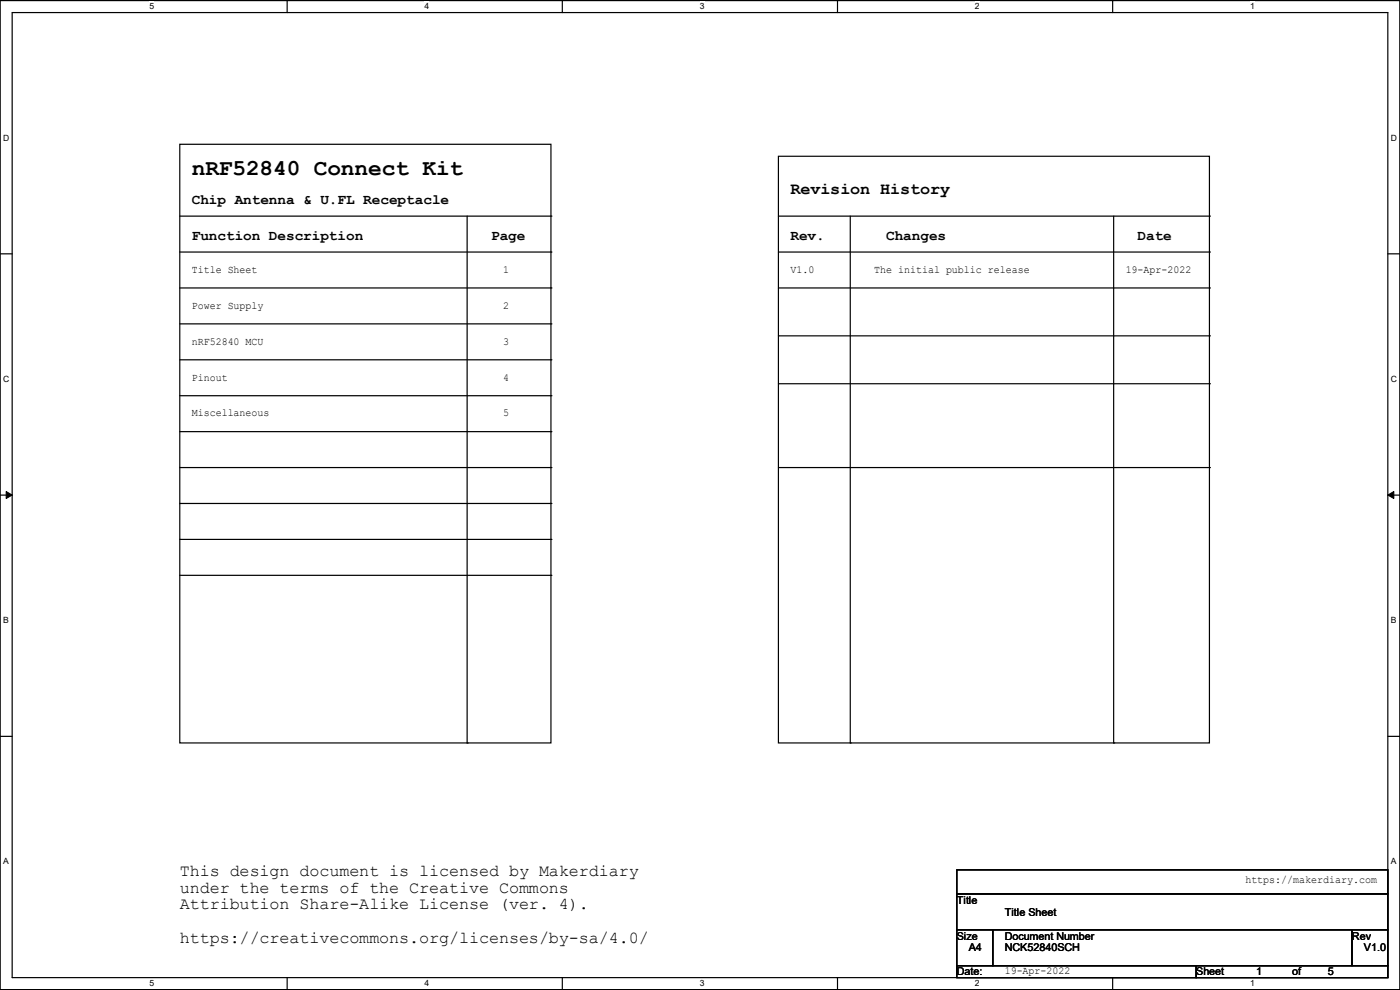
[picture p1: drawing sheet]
<svg xmlns="http://www.w3.org/2000/svg" width="297mm" height="210mm" viewBox="0 0 297 210" stroke-linecap="round" stroke-linejoin="round" font-family="sans-serif">
<defs><g id="words">
<text font-size="4.8" x="40.7" y="37.2">nRF52840 Connect Kit</text>
<g font-size="3.6">
<text x="167.7" y="41.1">Revision History</text>
<text x="38.1" y="185.8">This design document is licensed by Makerdiary</text>
<text x="38.1" y="189.4">under the terms of the Creative Commons</text>
<text x="38.1" y="192.9">Attribution Share-Alike License (ver. 4).</text>
<text x="38.1" y="200">https://creativecommons.org/licenses/by-sa/4.0/</text>
</g>
<g font-size="3">
<text x="40.7" y="43.3">Chip Antenna &amp; U.FL Receptacle</text>
<text x="40.7" y="50.9">Function Description</text>
<text x="104.2" y="50.9">Page</text>
<text x="167.7" y="50.9">Rev.</text>
<text x="188" y="50.9">Changes</text>
<text x="241.3" y="50.9">Date</text>
</g>
<g font-size="2.3">
<text x="40.7" y="57.9">Title Sheet</text>
<text x="106.7" y="57.9">1</text>
<text x="167.7" y="57.9">V1.0</text>
<text x="185.5" y="57.9">The initial public release</text>
<text x="238.8" y="57.9">19-Apr-2022</text>
<text x="40.7" y="65.5">Power Supply</text>
<text x="106.7" y="65.5">2</text>
<text x="40.7" y="73.1">nRF52840 MCU</text>
<text x="106.7" y="73.1">3</text>
<text x="40.7" y="80.7">Pinout</text>
<text x="106.7" y="80.7">4</text>
<text x="40.7" y="88.3">Miscellaneous</text>
<text x="106.7" y="88.3">5</text>
<text x="203" y="191.7">Title</text>
<text x="264.2" y="187.4">https://makerdiary.com</text>
<text x="213.2" y="194.2">Title Sheet</text>
<text x="203" y="199.3">Size</text>
<text x="205.5" y="201.8">A4</text>
<text x="213.1" y="199.3">Document Number</text>
<text x="213.2" y="201.8">NCK52840SCH</text>
<text x="286.8" y="199.3">Rev</text>
<text x="289.4" y="201.8">V1.0</text>
<text x="203" y="206.9">Date:</text>
<text x="213.1" y="206.7">19-Apr-2022</text>
<text x="253.8" y="206.9">Sheet</text>
<text x="266.5" y="206.9">1</text>
<text x="274.1" y="206.9">of</text>
<text x="281.7" y="206.9">5</text>
</g>
<g font-size="1.8">
<text x="31.7" y="2">5</text>
<text x="90.1" y="2">4</text>
<text x="148.5" y="2">3</text>
<text x="206.8" y="2">2</text>
<text x="265.2" y="2">1</text>
<text x=".7" y="29.8">D</text>
<text x="295.1" y="29.8">D</text>
<text x=".7" y="81">C</text>
<text x="295.1" y="81">C</text>
<text x=".7" y="132.2">B</text>
<text x="295.1" y="132.2">B</text>
<text x=".7" y="183.4">A</text>
<text x="295.1" y="183.4">A</text>
<text x="31.7" y="209.3">5</text>
<text x="90.1" y="209.3">4</text>
<text x="148.5" y="209.3">3</text>
<text x="206.8" y="209.3">2</text>
<text x="265.2" y="209.3">1</text>
</g>
</g></defs>
<path d="M0 .1h297v209.8h-297zM2.6 2.7h291.8v204.7h-291.8z" fill="none" stroke="#000" stroke-width=".25"/>
<g fill="#fff">
<path d="M31.7 .4h1v2h-1z"/>
<path d="M31.7 207.6h1v2h-1z"/>
</g>
<path d="M60.9 .1v2.6M60.9 207.4v2.5" fill="none" stroke="#000" stroke-width=".25"/>
<g fill="#fff">
<path d="M90.1 .4h1v2h-1z"/>
<path d="M90.1 207.6h1v2h-1z"/>
</g>
<path d="M119.3 .1v2.6M119.3 207.4v2.5" fill="none" stroke="#000" stroke-width=".25"/>
<g fill="#fff">
<path d="M148.5 .4h.9v2h-.9z"/>
<path d="M148.5 207.6h.9v2h-.9z"/>
</g>
<path d="M177.7 .1v2.6M177.7 207.4v2.5" fill="none" stroke="#000" stroke-width=".25"/>
<g fill="#fff">
<path d="M206.8 .4h1v2h-1z"/>
<path d="M206.8 207.6h1v2h-1z"/>
</g>
<path d="M236.1 .1v2.6M236.1 207.4v2.5" fill="none" stroke="#000" stroke-width=".25"/>
<g fill="#fff">
<path d="M265.2 .4h1v2h-1z"/>
<path d="M265.2 207.6h1v2h-1z"/>
<path d="M.7 28.2h1.2v2h-1.2z"/>
<path d="M295.1 28.2h1.2v2h-1.2z"/>
<path d="M.7 79.4h1.2v2h-1.2z"/>
<path d="M295.1 79.4h1.2v2h-1.2z"/>
</g>
<path d="M0 53.8h2.6M294.4 53.8h2.6" fill="none" stroke="#000" stroke-width=".25"/>
<g fill="#fff">
<path d="M.7 130.6h1.2v2h-1.2z"/>
<path d="M295.1 130.6h1.1v2h-1.1z"/>
</g>
<path d="M0 105h2.6M294.4 105h2.6" fill="none" stroke="#000" stroke-width=".25"/>
<path d="M1.3 104.3l1.3 .7-1.3 .7zM294.4 105l1.3-.7v1.4z" fill="#000" stroke="#000" stroke-width=".21"/>
<g fill="#fff">
<path d="M.7 181.8h1.2v2h-1.2z"/>
<path d="M295.1 181.8h1.1v2h-1.1z"/>
</g>
<g fill="none" stroke="#000" stroke-width=".25">
<path d="M38.1 30.6h78.8v127h-78.8zM165.1 33.1h91.5v124.5h-91.5zM38.1 45.8h78.8M38.1 53.5h78.8M99.1 45.8v111.8M116.9 45.8h.1M116.9 53.5h.1M165.1 45.8h91.5M165.1 53.5h91.5M180.4 45.8v111.8M236.3 45.8v111.8M256.6 45.8h.1"/>
<path d="M256.6 53.5h.1M38.1 61.1h78.8M38.1 68.7h78.8M38.1 76.3h78.8M116.9 61.1h.1M116.9 68.7h.1M116.9 76.3h.1M165.1 61.1h91.5M165.1 71.2h91.5M256.6 61.1h.1M256.6 71.2h.1M38.1 83.9h78.8"/>
<path d="M38.1 91.6h78.8M38.1 99.2h78.8M116.9 83.9h.1M116.9 91.6h.1M116.9 99.2h.1M165.1 81.4h91.5M165.1 99.2h91.5M256.6 81.4h.1M256.6 99.2h.1M38.1 106.8h78.8M38.1 114.4h78.8M116.9 106.8h.1"/>
<path d="M116.9 114.4h.1M38.1 122h78.8M116.9 122h.1M0 156.2h2.6M99.1 157.6h.1M180.4 157.6h.1M236.3 157.6h.1M294.4 156.2h2.6M203 184.5h91.4v5.1h-91.4zM203 189.6h91.4v7.6h-91.4zM203 197.2h7.6v7.7h-7.6zM210.6 197.2h76.2v7.7h-76.2z"/>
<path d="M286.8 197.2h7.6v7.7h-7.6zM203 204.9h50.8v2.5h-50.8zM253.8 204.9h40.6v2.5h-40.6z"/>
</g>
<use href="#words"/>
</svg>
